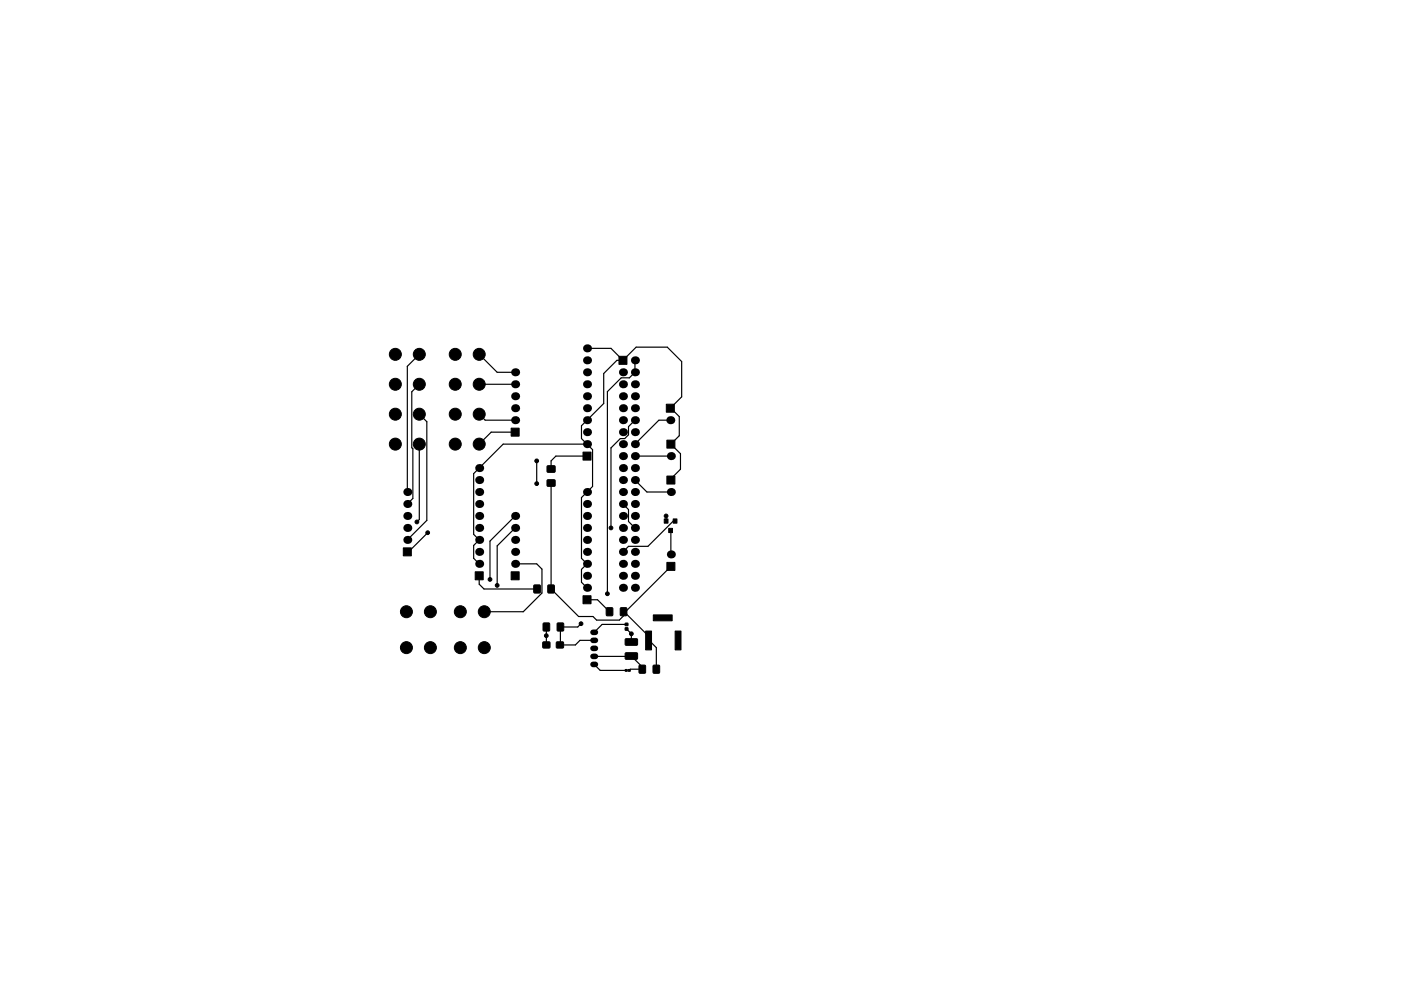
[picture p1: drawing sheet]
<svg xmlns="http://www.w3.org/2000/svg" width="297mm" height="210mm" viewBox="0 0 297 210" stroke-linecap="round" stroke-linejoin="round" font-family="sans-serif">
<g fill="#000" stroke="#000" stroke-width=".21">
<path d="M131.2 75.6h1.7v1.7h-1.7zM108.4 90.8h1.7v1.7h-1.7zM116 98.9h1.6l.1 1.2-1.6 .1zM123.6 95.9h1.7v1.7h-1.7zM141.3 85.8h1.7v1.7h-1.7zM141.4 93.4h1.7v1.7h-1.7zM85.5 116.2h1.7v1.7h-1.7zM116 101.8h1.6l.1 1.3h-1.6zM140.8 110.1h.8v.9h-.8zM141.4 101h1.7v1.7h-1.7zM141.8 112.1h.8v.9h-.8zM142.7 110.1h.8v.9h-.8z"/>
<path d="M141.4 119.3h1.7v1.7h-1.7zM100.8 121.3h1.6v1.7h-1.6zM108.4 121.3h1.7v1.7h-1.7zM113.2 124.2h1.3v1.6l-1.3-.1zM115.2 132.2h1.3v1.6h-1.3zM115.1 136.2h1.4l.1 1.2-1.5 .1zM116.2 124.2h1.3v1.6l-1.3-.1zM118 136.2h1.4v1.2l-1.4 .1zM118.2 132.2h1.3l-.1 1.6h-1.2zM123.6 126.4h1.7v1.7h-1.7zM128.6 129h1.3v1.6h-1.3zM131.6 129h1.3l-.1 1.6h-1.2z"/>
<path d="M132.6 132.2h.5v.5h-.5zM132.6 133.2h.5v.5h-.5zM132.6 135.6l2.4-.1 .2 .2v1.1l-.2 .1h-2.3l-.2-.2zM132.6 138.5h2.4l.2 .2v1l-.2 .2h-2.3l-.2-.2zM136.9 133.9h1.2v4h-1.2zM138.5 130.5h4v1.2h-4zM143.1 133.9h1.3v4h-1.3zM132.6 142.1h.4v.3h-.4zM133.2 142.1h.4v.3h-.4zM135.5 141.2h1.3v1.6h-1.3zM138.5 141.2h1.3v1.6h-1.3z"/>
<circle cx="83.8" cy="75.2" r="1.27"/>
<circle cx="88.9" cy="75.2" r="1.27"/>
<circle cx="96.5" cy="75.2" r="1.27"/>
<circle cx="101.6" cy="75.2" r="1.27"/>
<circle cx="83.8" cy="81.5" r="1.27"/>
<circle cx="83.8" cy="87.9" r="1.27"/>
<circle cx="83.8" cy="94.2" r="1.27"/>
<circle cx="88.9" cy="87.9" r="1.27"/>
<circle cx="88.9" cy="81.5" r="1.27"/>
<circle cx="88.9" cy="94.2" r="1.27"/>
<circle cx="96.5" cy="81.5" r="1.27"/>
<circle cx="96.5" cy="87.9" r="1.27"/>
<circle cx="96.5" cy="94.2" r="1.27"/>
<circle cx="101.6" cy="87.9" r="1.27"/>
<circle cx="101.6" cy="81.5" r="1.27"/>
<circle cx="101.6" cy="94.2" r="1.27"/>
<circle cx="113.8" cy="97.8" r=".4"/>
<circle cx="88.4" cy="110.7" r=".4"/>
<circle cx="90.7" cy="113" r=".4"/>
<circle cx="113.8" cy="102.6" r=".4"/>
<circle cx="129.5" cy="112" r=".4"/>
<circle cx="141.2" cy="109.5" r=".4"/>
<circle cx="86.2" cy="129.8" r="1.27"/>
<circle cx="86.2" cy="137.4" r="1.27"/>
<circle cx="91.2" cy="129.8" r="1.27"/>
<circle cx="91.2" cy="137.4" r="1.27"/>
<circle cx="97.6" cy="129.8" r="1.27"/>
<circle cx="97.6" cy="137.4" r="1.27"/>
<circle cx="102.7" cy="137.4" r="1.27"/>
<circle cx="102.7" cy="129.8" r="1.27"/>
<circle cx="103.9" cy="122.9" r=".4"/>
<circle cx="105.4" cy="124.2" r=".4"/>
<circle cx="115.8" cy="134.9" r=".4"/>
<circle cx="123.2" cy="132.3" r=".4"/>
<circle cx="128.8" cy="126" r=".4"/>
<circle cx="133.9" cy="134.5" r=".4"/>
</g>
<g fill="#000">
<circle cx="109.2" cy="79" r=".85"/>
<circle cx="124.5" cy="73.9" r=".85"/>
<circle cx="124.5" cy="76.4" r=".85"/>
<circle cx="124.5" cy="79" r=".85"/>
<circle cx="132.1" cy="79" r=".85"/>
<circle cx="134.6" cy="76.4" r=".85"/>
<circle cx="134.6" cy="79" r=".85"/>
<circle cx="101.6" cy="99.3" r=".85"/>
<circle cx="109.2" cy="81.5" r=".85"/>
<circle cx="109.2" cy="89.1" r=".85"/>
<circle cx="109.2" cy="86.6" r=".85"/>
<circle cx="109.2" cy="84.1" r=".85"/>
<circle cx="124.5" cy="94.2" r=".85"/>
<circle cx="124.5" cy="81.5" r=".85"/>
<circle cx="124.5" cy="84.1" r=".85"/>
<circle cx="124.5" cy="86.6" r=".85"/>
<circle cx="124.5" cy="91.7" r=".85"/>
<circle cx="124.5" cy="89.1" r=".85"/>
<circle cx="132.1" cy="96.8" r=".85"/>
<circle cx="132.1" cy="99.3" r=".85"/>
<circle cx="132.1" cy="91.7" r=".85"/>
<circle cx="132.1" cy="89.1" r=".85"/>
<circle cx="132.1" cy="86.6" r=".85"/>
<circle cx="132.1" cy="84.1" r=".85"/>
<circle cx="132.1" cy="81.5" r=".85"/>
<circle cx="132.1" cy="94.2" r=".85"/>
<circle cx="134.6" cy="99.3" r=".85"/>
<circle cx="134.6" cy="86.6" r=".85"/>
<circle cx="134.6" cy="96.8" r=".85"/>
<circle cx="134.6" cy="94.2" r=".85"/>
<circle cx="134.6" cy="91.7" r=".85"/>
<circle cx="134.6" cy="84.1" r=".85"/>
<circle cx="134.6" cy="89.1" r=".85"/>
<circle cx="134.6" cy="81.5" r=".85"/>
<circle cx="142.1" cy="89.1" r=".85"/>
<circle cx="142.2" cy="96.8" r=".85"/>
<circle cx="86.4" cy="114.5" r=".85"/>
<circle cx="86.4" cy="112" r=".85"/>
<circle cx="86.4" cy="109.5" r=".85"/>
<circle cx="86.4" cy="104.4" r=".85"/>
<circle cx="86.4" cy="106.9" r=".85"/>
<circle cx="101.6" cy="104.4" r=".85"/>
<circle cx="101.6" cy="101.8" r=".85"/>
<circle cx="101.6" cy="119.6" r=".85"/>
<circle cx="101.6" cy="112" r=".85"/>
<circle cx="101.6" cy="109.5" r=".85"/>
<circle cx="101.6" cy="106.9" r=".85"/>
<circle cx="101.6" cy="117.1" r=".85"/>
<circle cx="101.6" cy="114.5" r=".85"/>
<circle cx="109.2" cy="119.6" r=".85"/>
<circle cx="109.2" cy="117.1" r=".85"/>
<circle cx="109.2" cy="112" r=".85"/>
<circle cx="109.2" cy="114.5" r=".85"/>
<circle cx="109.2" cy="109.5" r=".85"/>
<circle cx="124.5" cy="109.5" r=".85"/>
<circle cx="124.5" cy="119.6" r=".85"/>
<circle cx="124.5" cy="104.4" r=".85"/>
<circle cx="124.5" cy="106.9" r=".85"/>
<circle cx="124.5" cy="114.5" r=".85"/>
<circle cx="124.5" cy="117.1" r=".85"/>
<circle cx="124.5" cy="112" r=".85"/>
<circle cx="132.1" cy="117.1" r=".85"/>
<circle cx="132.1" cy="114.5" r=".85"/>
<circle cx="132.1" cy="101.8" r=".85"/>
<circle cx="132.1" cy="119.6" r=".85"/>
<circle cx="132.1" cy="106.9" r=".85"/>
<circle cx="132.1" cy="112" r=".85"/>
<circle cx="132.1" cy="109.5" r=".85"/>
<circle cx="132.1" cy="104.4" r=".85"/>
<circle cx="134.6" cy="101.8" r=".85"/>
<circle cx="134.6" cy="117.1" r=".85"/>
<circle cx="134.6" cy="106.9" r=".85"/>
<circle cx="134.6" cy="114.5" r=".85"/>
<circle cx="134.6" cy="109.5" r=".85"/>
<circle cx="134.6" cy="104.4" r=".85"/>
<circle cx="134.6" cy="119.6" r=".85"/>
<circle cx="134.6" cy="112" r=".85"/>
<circle cx="142.2" cy="117.6" r=".85"/>
<circle cx="142.2" cy="104.4" r=".85"/>
<circle cx="124.5" cy="122.2" r=".85"/>
<circle cx="124.5" cy="124.7" r=".85"/>
<circle cx="132.1" cy="122.2" r=".85"/>
<circle cx="132.1" cy="124.7" r=".85"/>
<circle cx="134.6" cy="124.7" r=".85"/>
<circle cx="134.6" cy="122.2" r=".85"/>
</g>
<path d="M125.7 134.2h.5M125.7 135.9h.5M125.7 137.6h.5M125.7 139.3h.5M125.7 141h.5" fill="none" stroke="#000" stroke-width="1.2"/>
<g fill="none" stroke="#000" stroke-width=".25">
<path d="M88.9 75.2l-2.5 2.5v26.7M101.6 75.2l3.8 3.8h3.8M124.5 73.9h5l2.6 2.5M132.1 76.4h-1.3l-2.8 2.8v6.4l-4.7 4.7v2.8l2.3 2.3v7.8l-2.3 2.4v12.9l1.2 1.1-1.2 1.2v2.7l1.2 1.2M132.1 76.4l2.8-2.7h6.6l3 3v7.5l-2.4 2.4h.6M134.6 76.4v2.6l-1.2 1.2h-1.7l-2.9 2.9v42.9M88.9 87.9l1.6 1.6v20.9l-4.1 4.1M88.9 81.5l-1.6 1.6v11.9l.2 .2v10.6l-1.1 1.1M88.9 94.2v16l-.5 .5M101.6 87.9l1.3 1.2h6.3M101.6 81.5h7.6M109.2 91.7h-5.1l-2.5 2.5"/>
<path d="M113.8 97.8v4.8M124.5 96.8h-6.6l-1.1 1v1.7M124.5 94.2h-17.8l-6.3 6.3v12.9l1.2 1.1-1.2 1.2v2.8l1.2 1.1M134.6 89.1l-1.3 1.4v1.8l-.8 .8h-1l-2 1.9v17M134.6 96.8h7.6M142.1 89.1h-2.4l-5.1 5.1M142.2 86.6l1.8 1.8v4.1l-1.8 1.7 2.1 2.1v3.3l-2.1 2v.2M90.7 113l-4.1 4.1h-.2M109.2 119.6h4.6l1.1 1.1v5.1l-4 4h-8.2M109.2 112l-3.8 3.8v8.4M109.2 109.5l-5.3 5.3v8.1M116.8 102.5v22.5l5.9 5.8h3l.8 .8h4.8l.9-.9v-.9h.4l9.6-9.6"/>
<path d="M132.1 106.9l1.2 1.2v2.5l1.3 1.4M134.6 101.8l2.6 2.6h5M141.2 109.5h.1M141.2 109.5v1M142.2 112.5v5.1M143.1 110.5h-.4l-5.3 5.4h-4.1l-1.2 1.2M101.6 122.2v1.7l1 1.1h11.3M115.8 134.9h.1M115.8 133v3.8M123.2 132.3l-.7 .7h-3.7l-.1 3.8h3.3l1-.9h3M124.5 127.2h2.2l2.5 2.6M126 139.3l7.9-.1 2.3 2.3v.5h-2.6"/>
<path d="M132.3 129.8l5.2 5.2v.9l1.7 1.5v4.6M132.8 133.4l1.1 1.1v1.7M132.8 132.5h-5.1l-1.7 1.7M126 141l1.3 1.2h5.5"/>
</g>
</svg>
